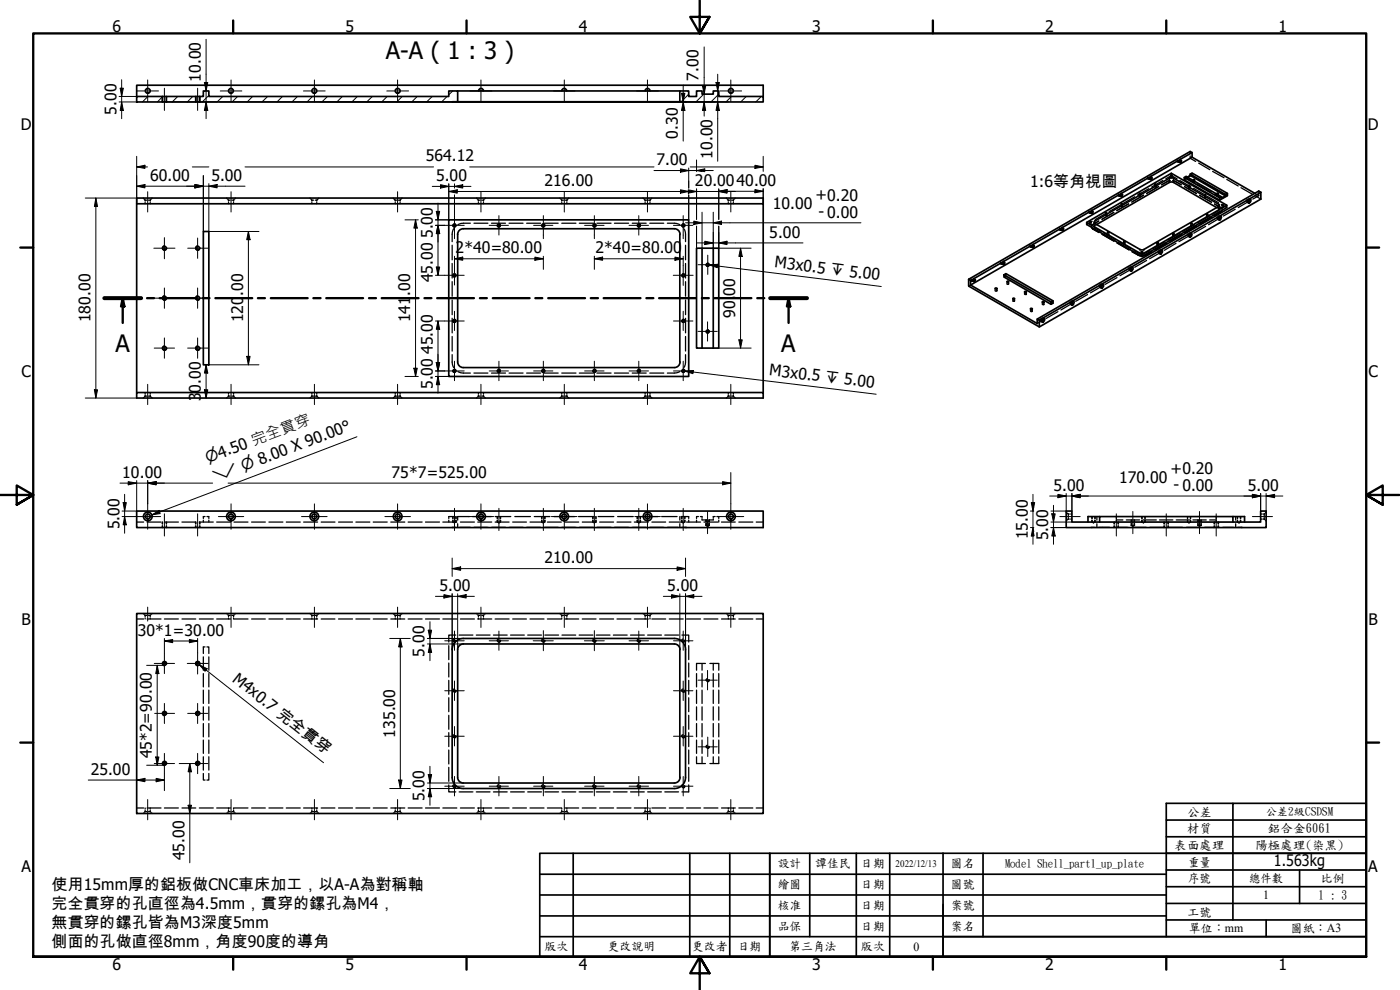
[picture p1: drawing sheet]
<svg xmlns="http://www.w3.org/2000/svg" width="420mm" height="297mm" viewBox="0 0 420 297" stroke-linecap="round" stroke-linejoin="round" font-family="sans-serif">
<defs><g id="words">
<g font-size="7.2">
<text x="115.8" y="17.6">A-A ( 1 : 3 )</text>
<text x="34.7" y="105.6">A</text>
<text x="234.4" y="105.6">A</text>
</g>
<g font-size="4.8">
<text x="33.7" y="9.6">6</text>
<text x="103.7" y="9.6">5</text>
<text x="173.7" y="9.6">4</text>
<text x="243.7" y="9.6">3</text>
<text x="313.7" y="9.6">2</text>
<text x="383.7" y="9.6">1</text>
<text x="60.3" y="24.5" transform="rotate(-90 60.3 24.5)">10.00</text>
<text x="209.7" y="24.2" transform="rotate(-90 209.7 24.2)">7.00</text>
<text x="34.9" y="34.5" transform="rotate(-90 34.9 34.5)">5.00</text>
<text x="6.2" y="38.9">D</text>
<text x="203.4" y="41.6" transform="rotate(-90 203.4 41.6)">0.30</text>
<text x="410.5" y="38.9">D</text>
<text x="213.8" y="47.6" transform="rotate(-90 213.8 47.6)">10.00</text>
<text x="127.8" y="48.4">564.12</text>
<text x="197" y="49.6">7.00</text>
<text x="45" y="54.3">60.00</text>
<text x="63.4" y="54.3">5.00</text>
<text x="130.9" y="54.3">5.00</text>
<text x="163.4" y="55.9">216.00</text>
<text x="208.5" y="55.9">20.0040.00</text>
<text x="309.2" y="56.2">1:6等角視圖</text>
<text x="231.9" y="62.9">10.00</text>
<text x="244.7" y="60.1">+0.20</text>
<text x="245.6" y="65">- 0.00</text>
<text x="129.9" y="71.4" transform="rotate(-90 129.9 71.4)">5.00</text>
<text x="230.9" y="71.3">5.00</text>
<text x="136.7" y="76">2*40=80.00</text>
<text x="178.8" y="76">2*40=80.00</text>
<text x="232.3" y="80.2" transform="rotate(7 232.3 80.2)">M3x0.5 ↧ 5.00</text>
<text x="73" y="88.9" transform="rotate(-90 73 88.9)">.00</text>
<text x="123.1" y="88.9" transform="rotate(-90 123.1 88.9)">.00</text>
<text x="129.9" y="84.8" transform="rotate(-90 129.9 84.8)">45.00</text>
<text x="220.7" y="88.7" transform="rotate(-90 220.7 88.7)">00</text>
<text x="220.7" y="95.4" transform="rotate(-90 220.7 95.4)">90.</text>
<text x="27.2" y="96.8" transform="rotate(-90 27.2 96.8)">180.00</text>
<text x="73" y="96.8" transform="rotate(-90 73 96.8)">120</text>
<text x="123.1" y="96.8" transform="rotate(-90 123.1 96.8)">141</text>
<text x="129.9" y="106.2" transform="rotate(-90 129.9 106.2)">45.00</text>
<text x="6.4" y="113.1">C</text>
<text x="230.8" y="112.6" transform="rotate(7 230.8 112.6)">M3x0.5 ↧ 5.00</text>
<text x="410.7" y="113.1">C</text>
<text x="60.3" y="117.8" transform="rotate(-90 60.3 117.8)">0.00</text>
<text x="129.9" y="116.8" transform="rotate(-90 129.9 116.8)">5.00</text>
<text x="60.3" y="120.4" transform="rotate(-90 60.3 120.4)">3</text>
<text x="36.7" y="143.4">10.00</text>
<text x="117.5" y="143.4">75*7=525.00</text>
<text x="351.3" y="142.1">+0.20</text>
<text x="316.2" y="147.2">5.00</text>
<text x="335.9" y="144.8">170.00</text>
<text x="352.2" y="147">- 0.00</text>
<text x="374.5" y="147.2">5.00</text>
<text x="35.8" y="158.8" transform="rotate(-90 35.8 158.8)">5.00</text>
<text x="308.4" y="161.8" transform="rotate(-90 308.4 161.8)">15.00</text>
<text x="314.6" y="162.2" transform="rotate(-90 314.6 162.2)">5.00</text>
<text x="163.4" y="169">210.00</text>
<text x="131.9" y="177.3">5.00</text>
<text x="200.2" y="177.3">5.00</text>
<text x="6.4" y="187.4">B</text>
<text x="41.3" y="190.7">30*1=30.00</text>
<text x="410.7" y="187.4">B</text>
<text x="127.4" y="197.1" transform="rotate(-90 127.4 197.1)">5.00</text>
<text x="69.5" y="204.2" transform="rotate(38 69.5 204.2)">M4x0.7 完全貫穿</text>
<text x="118.6" y="221.3" transform="rotate(-90 118.6 221.3)">135.00</text>
<text x="45.6" y="227.6" transform="rotate(-90 45.6 227.6)">45*2=90.00</text>
<text x="27.2" y="232.4">25.00</text>
<text x="127.4" y="240.4" transform="rotate(-90 127.4 240.4)">5.00</text>
<text x="6.4" y="261.7">A</text>
<text x="55.4" y="258.1" transform="rotate(-90 55.4 258.1)">45.00</text>
<text x="382.3" y="259.9">1.563kg</text>
<text x="410.7" y="261.7">A</text>
<text x="15.5" y="267">使用15mm厚的鋁板做CNC車床加工，以A-A為對稱軸</text>
<text x="15.5" y="272.8">完全貫穿的孔直徑為4.5mm，貫穿的鏍孔為M4，</text>
<text x="15.5" y="278.6">無貫穿的鏍孔皆為M3深度5mm</text>
<text x="15.5" y="284.3">側面的孔做直徑8mm，角度90度的導角</text>
<text x="33.7" y="290.9">6</text>
<text x="103.7" y="290.9">5</text>
<text x="173.7" y="290.9">4</text>
<text x="243.7" y="290.9">3</text>
<text x="313.7" y="290.9">2</text>
<text x="383.7" y="290.9">1</text>
</g>
<g font-size="4.6">
<text x="62.4" y="139" transform="rotate(-21 62.4 139)">⌀4.50 完全貫穿</text>
<text x="73.1" y="141.5" transform="rotate(-21 73.1 141.5)">⌀ 8.00 X 90.00°</text>
<text x="64.6" y="144.7" transform="rotate(-21 64.6 144.7)">⌵</text>
</g>
<g font-size="3.7">
<text x="356.2" y="244.8">公差</text>
<text x="356.2" y="249.7">材質</text>
<text x="380.5" y="249.7">鋁合金6061</text>
<text x="352.4" y="254.7">表面</text>
<text x="360" y="254.7">處理</text>
<text x="376.7" y="254.7">陽極處理(染黑)</text>
<text x="233.4" y="260.1">設</text>
<text x="237" y="260.1">計</text>
<text x="244.6" y="260.2">譚</text>
<text x="248.2" y="260.2">佳民</text>
<text x="258.4" y="260.2">日期</text>
<text x="285.4" y="260.2">圖</text>
<text x="289" y="260.2">名</text>
<text x="356.6" y="259.7">重量</text>
<text x="233.4" y="266.6">繪圖</text>
<text x="258.4" y="266.5">日期</text>
<text x="285.4" y="266.5">圖</text>
<text x="289" y="266.5">號</text>
<text x="356.6" y="264.7">序號</text>
<text x="374.9" y="264.7">總件數</text>
<text x="379.1" y="269.8">1</text>
<text x="395.7" y="269.8">1 : 3</text>
<text x="396.4" y="264.5">比例</text>
<text x="233.4" y="272.7">核准</text>
<text x="258.4" y="272.7">日期</text>
<text x="285.4" y="272.8">案號</text>
<text x="356.4" y="274.7">工號</text>
<text x="233.4" y="279">品</text>
<text x="237" y="279">保</text>
<text x="258.4" y="279">日期</text>
<text x="285.4" y="279.1">案名</text>
<text x="356.8" y="279.6">單位：mm</text>
<text x="387.4" y="279.6">圖</text>
<text x="391" y="279.6">紙：A3</text>
<text x="163.4" y="285.2">版</text>
<text x="167" y="285.2">次</text>
<text x="182.3" y="285.1">更改 明</text>
<text x="189.5" y="285.1">說</text>
<text x="207.6" y="285.2">更改</text>
<text x="214.8" y="285.2">者</text>
<text x="221.4" y="285.1">日期</text>
<text x="236.8" y="285.2">第三角法</text>
<text x="258.4" y="285.2">版</text>
<text x="262" y="285.2">次</text>
<text x="274.1" y="285.3">0</text>
</g>
<g font-size="3.4">
<text x="379.9" y="244.6">公差2級CSDSM</text>
<text x="301.6" y="260">Model Shell_part1_up_plate</text>
</g>
<text font-size="3" x="268.8" y="260.2">2022/12/13</text>
</g></defs>
<!-- layer: Hatch (ISO) -->
<g fill="none" stroke="#000" stroke-width=".3">
<path d="M44.4 28.9l-1.7 1.7M48.8 29l-1.6 1.6M53.3 28.9l-1.6 1.7M57.8 28.9l-1.6 1.7M62.7 28.6l-2 2M66.9 28.9l-1.7 1.7M71.3 28.9l-1.6 1.7M75.8 28.9l-1.6 1.7M80.3 28.9l-1.7 1.7M84.8 28.9l-1.7 1.7M89.3 28.9l-1.7 1.7M93.8 28.9l-1.7 1.7"/>
<path d="M98.3 28.9l-1.7 1.7M102.7 28.9l-1.6 1.7M107.3 28.9l-1.7 1.7M111.8 28.9l-1.8 1.7M116.2 28.9l-1.6 1.7M120.7 28.9l-1.6 1.7M125.2 28.9l-1.6 1.7M129.7 28.9l-1.7 1.7M134.2 28.9l-1.7 1.7M135.9 27.3l-1.2 1.1M137.4 30.2l-.3 .3M206.7 28.2l-2.2 2.3"/>
<path d="M211.2 28.2l-2.3 2.4M215.7 28.2l-2.3 2.4M219.5 28.9l-1.6 1.7M224 28.9l-1.7 1.7M228.5 28.9l-1.7 1.7"/>
</g>
<!-- layer: Hidden (ISO) -->
<g fill="none" stroke="#000" stroke-width=".38">
<path d="M43 59.4l.2 .3M43.4 59.9l.2 .2M45.3 59.9l-.2 .2M45.7 59.4l-.2 .3M68 59.4l.2 .3M68.4 59.9l.2 .2M70.3 59.9l-.2 .2M70.7 59.4l-.2 .3M93 59.4l.2 .3M93.4 59.9l.2 .2M95.3 59.9l-.2 .2M95.7 59.4l-.2 .3"/>
<path d="M118 59.4l.2 .3M118.4 59.9l.2 .2M120.3 59.9l-.2 .2M120.6 59.4l-.1 .3M143 59.4l.2 .3M143.4 59.9l.2 .2M145.3 59.9l-.2 .2M145.7 59.4l-.2 .3M168 59.4l.2 .3M168.4 59.9l.2 .2M170.3 59.9l-.2 .2M170.7 59.4l-.2 .3"/>
<path d="M193 59.4l.2 .3M193.4 59.9l.2 .2M195.3 59.9l-.2 .2M195.6 59.4l-.1 .3M218 59.4l.2 .3M218.4 59.9l.2 .2M220.3 59.9l-.2 .2M220.7 59.4l-.2 .3M335.7 58.2a.4 .4 0 0 0-.1 .5 .4 .4 0 0 0 .4 .2M336 58.3v.4h.2M336 58.7h.2M336.1 58.8l-.1 .1"/>
<path d="M336.3 58.9l.1 .1M336.4 58.1l.1 .1M336.5 58.2l-.3 .5M336.5 57.9l-.1 .5-.4 .5M336.5 58v.1M336.5 58.2v.1M336.7 58.2l.1 .1M340.6 59l-3.5 2M341.9 58.2v.1M341.9 58.6v.2M342.3 58.7l-.4 .1 .2 .1M342.3 58.2v.1"/>
<path d="M342.3 58.6v.2M343.2 58.5l-3.5 2.1 3.5-2M344.6 53.1a.38 .38 0 0 0-.2 .5 .38 .38 0 0 0 .5 .2M344.7 56.6l-3.3 1.9M344.9 53.3v.3h.2M344.9 53.6l.2 .1M344.9 53.7v.1M345 53.6h.1M345.2 53.8h.1M345.3 52.8l-.1 .5-.3 .5M345.4 52.9v.2M345.4 53.1l-.3 .5"/>
<path d="M345.6 53.1l.1 .1M346.6 55.4v.2M346.6 55.9v.2M347 55.9v.2h-.4l.2 .1M347 55.4v.2M347.7 56l-3.6 2.1M347.7 55.9l-3.6 2.1M349 54.2l-3.4 1.9M351.2 54.2l-2.6 1.3M351.2 54.2l-2.6 1.2M351.3 52.7v.2M351.3 53.1v.3"/>
<path d="M351.5 52.7l1.8 .9M351.5 52v.2M351.5 52.4v.3M351.5 52.7l-1.6 .9M351.7 53.3h-.3l.1 .2M351.8 52.7v.2M351.8 53.1v.3M352 54.2l2.5 1.3M352 54.2l2.5 1.2M353.4 48a.37 .37 0 0 0-.1 .5 .37 .37 0 0 0 .5 .1M353.8 48.1l-.1 .3 .2 .1M353.8 48.6h.1"/>
<path d="M353.9 48.5v.1M354 48.7l.1 .1M354.1 54.2l3.3 1.9M354.1 47.9l.2 .1M354.2 47.8l-.3 .7M354.2 47.7l-.1 .5-.3 .4M354.4 48.1h.1M355.5 56l3.6 2.1M356 53.3l2.1 1.2M356 52.9v.2M356 53.2v.1M356.1 53.3h-.1"/>
<path d="M356.2 53.5l-.8 .5M356.4 53.1l-.2 .1M356.7 55.7v.3M356.7 56.2v.2M357.1 56.4l-.4-.1 .2 .3M357.1 55.7v.3M357.1 56.2v.2M357.2 46.8v.7l1.6 .9M357.2 45.5v.6M357.8 52.4v.2l-.9 .4M357.8 51.9v.2M358.1 54v.2"/>
<path d="M358.1 54.5v.2M358.2 56.5l3.3 1.9M358.5 54.5v.2h-.4l.2 .1M358.5 54v.2M359.2 55.2l4.2 2.4M359.7 48.9l3.4 2M360 58.6l3.6 2.1M361.5 58.5v.3M361.5 59v.2M361.9 59v.2h-.4l.2 .2M361.9 58.5v.3M362.3 58.9l3.4 1.9"/>
<path d="M363.9 51.4l3.4 1.9M364.5 58.2l2.1 1.2M365.2 58.1v.2M365.2 58.5v.3M365.6 58.7h-.3l.1 .2M365.6 58.1v.2M365.6 58.5v.3M367.8 58.3l.2 .2M368.2 58.6l.2 .1M368.2 53.8l3.4 2M372.4 56.3l3.5 2M374.5 59.7h.1"/>
<path d="M374.6 59.8l-.3 .6-.2-.5M374.8 59.8l.1 .1M374.8 59.9h-.1M375 59.8l-.4 .2M376.6 58l.4 .3M376.7 58.7l1.7 1M377.4 58.5l.4 .2M377.8 57.3v.5M377.8 58.3v.4M377.8 58.7l-1.8 1M43.6 60.1v.3M43.6 60.8v.3"/>
<path d="M43.6 60.1h.5M44.6 60.1h.5M45.1 60.1v.3M45.1 60.8v.3M68.6 60.1v.3M68.6 60.8v.3M68.6 60.1h.5M69.6 60.1h.5M70.1 60.1v.3M70.1 60.8v.3M93.6 60.1v.3M93.6 60.8v.3"/>
<path d="M93.6 60.1h.5M94.6 60.1h.5M95.1 60.1v.3M95.1 60.8v.3M118.6 60.1v.3M118.6 60.8v.3M118.6 60.1h.5M119.6 60.1h.5M120.1 60.1v.3M120.1 60.8v.3M135.7 73.6v4.4M135.7 79v4.4"/>
<path d="M136.1 68.6a5.9 5.9 0 0 0-.4 3.9M141.2 67a5.4 5.4 0 0 0-3.8 .4M142.2 67h4.2M143.6 60.1v.3M143.6 60.8v.3M143.6 60.1h.5M144.6 60.1h.5M145.1 60.1v.3M145.1 60.8v.3M147.5 67h4.2M152.8 67h4.2M158.1 67h4.1"/>
<path d="M163.3 67h4.2M168.6 60.1v.3M168.6 60.8v.3M168.6 60.1h.5M168.6 67h4.2M169.6 60.1h.5M170.1 60.1v.3M170.1 60.8v.3M173.9 67h4.2M179.1 67h4.3M184.4 67h4.3M189.7 67h4.2"/>
<path d="M193.6 60.1v.3M193.6 60.8v.3M193.6 60.1h.5M194.6 60.1h.5M195 67h4.2M195.1 60.1v.3M195.1 60.8v.3M200.3 67a5.7 5.7 0 0 1 3.7 .4M205.2 68.6a5.1 5.1 0 0 1 .5 3.9M205.7 73.6v4.4M205.7 79v4.4M218.6 60.1v.3"/>
<path d="M218.6 60.8v.3M218.6 60.1h.5M219.6 60.1h.5M220.1 60.1v.3M220.1 60.8v.3M300.4 78.6l-.2 .6h.5M300.7 78.8v.4h.2M300.7 79.2h.1M300.7 79.2h.2M300.9 79.2h.1M301 79.3l.1 .1M301.1 78.3l-.1 .7-.3 .2"/>
<path d="M301.1 78.5l.1 .1M301.2 78.5l-.3 .7M301.4 78.7h.1M309.2 73.5l-.1 .5 .5 .2M309.6 73.6l-.1 .4h.3M309.6 74l.1 .2M309.8 74l-.2 .2M309.8 74.2l.1 .1M309.9 73.4l.2 .1M310 73.2l-.1 .5-.3 .5M310 73.6l-.2 .4M310 73.3v.1"/>
<path d="M310.2 73.6h.1M318 68.4a.4 .4 0 0 0-.1 .5 .4 .4 0 0 0 .5 .2M318.4 68.6l-.1 .3h.3M318.4 68.9l.1 .1M318.5 69l-.1 .1M318.5 68.9h.1M318.6 69.1l.2 .1M318.8 68.3l-.2 .6M318.8 68.1v.5l-.4 .5M318.8 68.2v.3M319 68.4l.2 .1M326.8 63.3v.6h.4"/>
<path d="M327.1 66.7v.2M327.1 67.2v.2M327.2 63.4v.5l.2-.1M327.2 63.9h.1M327.4 63.8l-.1 .1M327.5 67.3l-.4 .1 .2 .1M327.5 66.7v.2M327.5 67.2v.2M327.5 64l.1 .1M327.5 68v.1M327.6 68.3l.4 .5 1.8 1M327.6 63.2l.1 .1"/>
<path d="M327.7 63l-.1 .5-.4 .4M327.7 63.1l-.3 .7M327.8 66.4l-1.7 1M327.9 63.4h.1M328 67.4l-.4 .4M328 67.4l-.4 .3M328.4 68.2l2 1.2M328.4 66.7v.5M328.4 67.5v.5M328.7 67.5l-.3 .4M329.1 67.4l-.2 .1M329.8 66.3l-1.8 1.1"/>
<path d="M330.7 70.3l3.6 2.1M331.3 69.9l3.6 2.1M331.8 64v.2M331.8 64.4v.2M332 63.9l-3.3 2M332.2 64.6h-.4l.2 .2M332.2 64v.2M332.2 64.4v.2M332.4 69.8v.2M332.4 70.2v.3M332.7 70.4h-.3l.1 .1M332.8 69.8v.2"/>
<path d="M332.8 70.2v.3M334.3 63.7l-3.6 2.1M335.2 72.9l3.6 2.1M335.8 72.5l3.6 2.1M336.3 61.5l-3.4 2M336.5 61.3v.2M336.5 61.7v.3M336.9 61.9l-.4-.1 .2 .2M336.9 61.3v.2M336.9 61.7v.3M337.2 72.6v.2M337.2 73v.2"/>
<path d="M337.6 73.2l-.4-.1 .2 .2M337.6 72.6v.2M337.6 73v.2M338.7 61.1l-3.5 2.1M338.7 61.2l-3.5 2M339.7 75.6l2.6 1.2M339.7 75.5l2.6 1.3M340.3 75.2l1.8 1 .4 .1v-.2M342.5 75.6v.3M342.9 76.2h-.4l.2 .2M342.9 75.6v.3M344.1 78.2l-3.5 2"/>
<path d="M345.1 75.2l-1.9 1-.3 .1v-.2M345.7 75.6l-2.5 1.2M345.7 75.5l-2.5 1.3M347.2 72.9v.2M347.2 73.3v.3M347.6 73.5h-.3l.1 .2M347.7 72.9v.2M347.7 73.3v.3M347.7 75.6l.1 .1M347.9 75.8l.1 .1M348 75.6v.1M348 75.9h.1"/>
<path d="M348 75h.2M348.1 75.1l-.4 .6v-.5M348.2 75.2l-.1 .1M348.3 75.1l.1 .1M348.4 75.1v.1M348.6 75.6l-3.6 2M349.6 72.6l-3.6 2.1M350.1 72.9l-3.5 2.1M351.9 70.2v.2M351.9 70.6v.3M352.3 70.8h-.3l.1 .2M352.4 70.2v.2"/>
<path d="M352.4 70.6v.3M352.9 73l-3.5 2.1M354.1 70l-3.6 2.1M354.6 70.3l-3.5 2.1M356.5 70.5l.1 .1M356.7 70.7h.2M356.8 70.4v.3M356.8 70.6v.3M356.9 69.9l.1 .1M356.9 70a.32 .32 0 0 1-.1 .4 .32 .32 0 0 1-.4-.1l.1-.1M357.1 70.2h-.2M357.1 70l.2 .1"/>
<path d="M357.2 70h.1M357.4 67v.3M357.4 67.5v.2M357.4 70.5l-3.6 2M357.8 67.7l-.4-.1 .2 .2M357.8 67v.3M357.8 67.5v.2M358.5 67.4l-3.5 2.1M359.2 67.8l-3.7 2M359.2 67.7l-3.7 2.1M361.8 67.9l-3.5 2.1M362.1 64.3v.3"/>
<path d="M362.1 64.8v.2M362.5 64.8v.1h-.4l.2 .2M362.5 64.3v.3M363 64.8l-3.6 2.1M363.6 65.1l-3.6 2.1 3.6-2M364.5 61.2l2.2 1.5zM365.1 62.3h.2M365.3 65.5h.1M365.5 62.5l.4 .3M365.6 65.6h.1M365.6 65.3v.3M365.6 65.5v.2"/>
<path d="M365.7 64.8l.1 .1M365.8 64.9a.3 .3 0 0 1-.1 .4 .3 .3 0 0 1-.4-.1v-.2M365.9 63l-2 1.3M365.9 65h.1M366 64.9l.1 .1M366 61.6v.4M366 62.5v.4M366 65l-.2 .1M366.1 64.9h-.1M366.3 63.6l-1.8 1.1M366.3 63.6l-1.8 1M366.3 65.3l-3.6 2.1"/>
<path d="M366.5 61.3l1.7 1M366.7 63.2l-.4 .4M366.8 62.9v.1M366.8 61.6v.2M366.8 62v.3M367.2 62.2l-.4 .1 .2 .1M367.2 61.6v.2M367.2 62v.3M370.7 62.8l-3.5 2M374.1 60.3l.2 .1M374.4 60.5l.1 .1M374.5 60.6h.1"/>
<path d="M374.5 60.2v.2M375.1 60.2l-3.5 2.1M135.7 84.5v4.4M135.7 90v4.4M135.7 95.5v4.4M205.7 84.5v4.4M205.7 90v4.4M205.7 95.5v4.4M290.9 85.8h-.2M291.3 85.5l-.2 .1M291.5 83.7a.4 .4 0 0 0-.1 .5 .4 .4 0 0 0 .4 .2M291.8 83.9v.3l.2 .1"/>
<path d="M291.8 84.3h.2M291.9 84.3l-.1 .1M292.1 84.4l.1 .1M292.2 83.6l.2 .1M292.3 83.4l-.1 .7-.4 .3M292.3 83.7l-.3 .6M292.4 83.6v.2M292.5 83.7l.1 .1M298.6 86.5v.3M298.6 87v.2M299 87l.2 .2-.5 .1M299.2 86.5v.3"/>
<path d="M299.2 87v.2M301.5 83l-.2 .1M301.9 82.6l-.2 .3M301.9 82.1v.2M302.2 84.5v.2M302.2 84.9v.3M302.5 85l.1 .3h-.3M302.7 84.5v.2M302.7 84.9v.3M304 89.6v.2M304 90v.3M304.2 90.2h.2v.2l-.4-.1"/>
<path d="M304.5 89.6v.2M304.5 90v.3M307.5 87.6v.2M307.5 88v.3M307.8 88.1l.2 .1v.2l-.5-.1M308 87.6v.2M308 88v.3M309.2 92.6v.3M309.2 93.1v.2M309.6 93.2l.2 .3-.5-.1M309.8 92.6v.3M309.8 93.1v.2"/>
<path d="M312.3 96.1h.1M312.5 96.2l.2 .1M312.6 95.9v.3M312.6 96.1v.2M312.7 95.4l.1 .1M312.7 95.5a.32 .32 0 0 1 0 .4 .32 .32 0 0 1-.5 0l.1-.2M312.8 90.6v.3M312.8 91v.3M312.9 95.6h.1M312.9 95.6l-.2 .1M313.1 95.5l-.2 .1M313.1 96.1l-1.8 1"/>
<path d="M313.1 91.2l.1 .2h-.3M313.3 90.6v.3M313.3 91v.3M315.4 90.6l.2 .1M315.8 90.9l.2 .1M317.5 93.5l-3.6 2.1M321.1 90.9l.1 .1M321.4 91.1l.1 .1M321.4 90.9v.2M321.4 91h.1M321.4 91.2h.1M321.5 90.3h.1"/>
<path d="M321.6 90.4l-.4 .6-.1-.5M321.7 90.5h.2M321.9 90.4l-.3 .3M321.9 90.9l-3.5 2.1M326.4 88.4l-3.6 2M329.9 85.8l.2 .1M330.2 86l.1 .1M330.3 85.9v.3M330.3 85.8v.2M330.3 85.2l.1 .1a.32 .32 0 0 1-.1 .4 .32 .32 0 0 1-.4-.1v-.1M330.6 85.4l-.1 .1M330.6 85.3l.1 .1"/>
<path d="M330.7 85.3h.1M330.8 85.8l-3.5 2.1M335.2 83.3l-3.5 2M338.8 80.8h.2M339.1 80.8v.2M339.1 80.9h.1M339.2 80.6v.3M339.2 80.1l.1 .1M339.2 80.2a.32 .32 0 0 1-.1 .4 .32 .32 0 0 1-.4 0l.1-.3M339.4 80.3h.1M339.5 80.3l-.2 .1M339.6 80.2h-.1"/>
<path d="M339.7 80.7l-3.6 2M43.2 119.2l-.2 .2M43.6 117.8v.4M43.6 118.5v.4M43.6 118.9h.5M43.6 118.9l-.2 .1M44.6 118.9h.5M45.1 117.8v.4M45.1 118.5v.4M45.1 118.9l.2 .1M45.5 119.2l.2 .2M68.2 119.2l-.2 .2"/>
<path d="M68.6 117.8v.4M68.6 118.5v.4M68.6 118.9h.5M68.6 118.9l-.2 .1M69.6 118.9h.5M70.1 117.8v.4M70.1 118.5v.4M70.1 118.9l.2 .1M70.5 119.2l.2 .2M93.2 119.2l-.2 .2M93.6 117.8v.4M93.6 118.5v.4"/>
<path d="M93.6 118.9h.5M93.6 118.9l-.2 .1M94.6 118.9h.5M95.1 117.8v.4M95.1 118.5v.4M95.1 118.9l.2 .1M95.5 119.2l.2 .2M118.2 119.2l-.2 .2M118.6 117.8v.4M118.6 118.5v.4M118.6 118.9h.5M118.6 118.9l-.2 .1"/>
<path d="M119.6 118.9h.5M120.1 117.8v.4M120.1 118.5v.4M120.1 118.9l.2 .1M120.5 119.2l.1 .2M135.7 106.4a5.9 5.9 0 0 0 .4 3.9M135.7 101v4.3M137.4 111.5a5.4 5.4 0 0 0 3.8 .4M142.2 111.9h4.2M143.2 119.2l-.2 .2M143.6 117.8v.4M143.6 118.5v.4"/>
<path d="M143.6 118.9h.5M143.6 118.9l-.2 .1M144.6 118.9h.5M145.1 117.8v.4M145.1 118.5v.4M145.1 118.9l.2 .1M145.5 119.2l.2 .2M147.5 111.9h4.2M152.8 111.9h4.2M158.1 111.9h4.1M163.3 111.9h4.2M168.2 119.2l-.2 .2"/>
<path d="M168.6 117.8v.4M168.6 118.5v.4M168.6 118.9h.5M168.6 118.9l-.2 .1M168.6 111.9h4.2M169.6 118.9h.5M170.1 117.8v.4M170.1 118.5v.4M170.1 118.9l.2 .1M170.5 119.2l.2 .2M173.9 111.9h4.2M179.1 111.9h4.3"/>
<path d="M184.4 111.9h4.3M189.7 111.9h4.2M193.2 119.2l-.2 .2M193.6 117.8v.4M193.6 118.5v.4M193.6 118.9h.5M193.6 118.9l-.2 .1M194.6 118.9h.5M195 111.9h4.2M195.1 117.8v.4M195.1 118.5v.4M195.1 118.9l.2 .1"/>
<path d="M195.5 119.2l.1 .2M204 111.5a5.7 5.7 0 0 1-3.7 .4M205.7 106.4a5.1 5.1 0 0 1-.5 3.9M205.7 101v4.3M218.2 119.2l-.2 .2M218.6 117.8v.4M218.6 118.5v.4M218.6 118.9h.5M218.6 118.9l-.2 .1M219.6 118.9h.5M220.1 117.8v.4M220.1 118.5v.4"/>
<path d="M220.1 118.9l.2 .1M220.5 119.2l.2 .2M41 156.6h2.1M44.1 156.6h4.2M48.7 156.6v.6M48.7 157.8v.5M48.8 156.6v.6M48.8 157.8v.5M49.3 156.6h4.2M49.9 156.6v.6M49.9 157.8v.5M50 156.6v.6"/>
<path d="M50 157.8v.5M54.6 156.6h4.1M58.7 156.6v.6M58.7 157.8v.5M58.8 156.6v.6M58.8 157.8v.5M59.8 156.6h4.2M59.9 156.6v.6M59.9 157.8v.5M60 156.6v.6M60 157.8v.5M61 156.1v.5"/>
<path d="M61.5 155h-.5v.6M62.1 155h.6v.6M62.7 156.1v.5M65 156.6h4.2M70.2 156.6h4.2M75.5 156.6h4.1M80.7 156.6h4.2M85.9 156.6h4.2M91.1 156.6h4.2M96.4 156.6h4.1M101.6 156.6h4.2M106.8 156.6h4.2"/>
<path d="M112 156.6h4.2M117.3 156.6h4.2M122.5 156.6h4.2M127.7 156.6h4.2M132.9 156.6h4.2M134.7 156.1v.5M135.7 158.2h1.1M135.9 155v.6M135.9 156.1v.5M136 156.1l.1 .6M136 155v.6M136.3 156.8h.2"/>
<path d="M136.5 155h-1.8v.6M136.8 156.1l-.1 .6M136.8 155v.6M136.9 155v.6M136.9 156.1v.5M137.4 157.1v1.1M137.9 158.2h3.3M138.2 156.6h4.2M140.9 155h-3.5v1.1M141.8 155h1.8M142.2 158.2h4.2M143.4 156.6h4.2"/>
<path d="M145.1 155h2.3M147.5 158.2h4.2M148.6 155h4.7M148.6 156.6h4.2M149.2 155v.6M149.2 156.1v.5M149.3 156.1l.1 .6M149.3 155v.6M149.6 156.8h.3M150.1 156.1l-.1 .6M150.1 155v.6M150.2 155v.6"/>
<path d="M150.2 156.1v.5M152.8 158.2h4.2M153.9 156.6h4.1M154.5 155h4.7M158.1 158.2h4.1M159.1 156.6h4.2M160.3 155h4.7M162.6 156.1l.2 .6M162.6 155v.6M162.9 156.8h.3M163.3 158.2h4.2M163.4 156.1l-.1 .6"/>
<path d="M163.4 155v.6M163.6 155v.6M163.6 156.1v.5M164.3 156.6h4.2M166.2 155h2.4M168.6 158.2h4.2M169.5 156.6h4.2M170.1 155h2.4M173.6 155h4.7M173.9 158.2h4.2M177.9 155v.6M177.9 156.1v.5"/>
<path d="M178 156.1l.1 .6M178 155v.6M178.2 156.8h.3M178.8 156.1v.5l-.2 .1M178.8 155v.6M178.9 156.1v.5h-4.1M178.9 155v.6M179.1 158.2h4.3M179.5 155h4.7M180 156.6h4.1M184.4 158.2h4.3M185.2 156.6h4.2"/>
<path d="M185.4 155h4.7M189.7 158.2h4.2M190.4 156.6h4.2M191.2 155v.6M191.2 156.1v.5M191.3 155h2.3M191.3 156.1l.2 .6M191.3 155v.6M191.6 156.8h.2M192.2 156.1v.5l-.2 .1M192.2 155v.6M192.2 156.1v.5"/>
<path d="M195 158.2h4.2M195.1 155h2.3M195.6 156.6h4.2M198.6 155h4.6M200.3 158.2h3.2M200.9 156.6h4.1M204 155v1.1M204 157.1v1.1M204.4 155h2.3v.6M204.5 155v.6M204.5 156.1v.5M204.6 158.2h1.1"/>
<path d="M204.7 156.1l.1 .6M204.7 155v.6M204.9 156.8h.3M205.5 156.1v.5l-.2 .1M205.5 155v.6M205.5 156.1v.5M206.1 156.6h4.1M206.7 156.1v.5M209 156.1v.5M209.6 155h-.6v.6M210.2 155h.5v.3M210.7 155.6v.4h1.1"/>
<path d="M211.3 156.6h4.2M211.9 156v.5M211.9 157.1v.6h.3M212 157.1l.1 .6M212 156v.5M212.2 157.8h.3zM212.8 157.1l-.1 .6M212.8 156v.5M212.9 156v.5M212.9 157.1v.6h-.4M214.1 155.6v.4h-1.2M214.6 155h-.5v.3"/>
<path d="M215.1 155h.6v.6M215.7 156.1v.5M216.5 156.6h4.2M221.7 156.6h4.2M226.9 156.6h2.1M320 153.7l.2 .1M320.2 156.1l-.2 .2M320.4 154l.2 .2M320.6 155.8h.3M320.6 154.2h.3M320.6 154.2v.5M320.6 155.2v.6"/>
<path d="M320.6 155.8l-.2 .1M321.3 155.8h.4M321.3 154.2h.4M327.5 158.2h1.1M327.7 155v.6M327.7 156.1v.5M327.8 156.1l.1 .6M327.8 155v.6M328 156.8h.3M328.5 156.1l-.1 .6M328.5 155v.6M328.7 155v.6"/>
<path d="M328.7 156.1v.5M329.2 155v1.1M329.2 157.1v1.1M329.7 158.2h3.3M334.1 158.2h4.4M334.3 156.6v.6M334.3 157.8v.5M334.5 156.6v.6M334.5 157.8v.5M335 156h2M335 155v.6M335 156.1v.5"/>
<path d="M335.5 156.6v.6M335.5 157.8v.5M335.7 156.6v.6M335.7 157.8v.5M338 156h4M339.5 157.1v.6h.4M339.5 156v.5M339.6 158.2h4.4M339.6 157.1l.1 .6M339.6 156v.5M339.9 157.8h.2M340.4 157.1l-.1 .6"/>
<path d="M340.4 156v.5M340.5 157.1v.6h-.3M340.5 156v.5M342.6 155v.6M342.6 156.1v.5M342.8 156.1l.1 .6M342.8 155v.6M343 156h4M343 156.8h.3M343.6 156.1v.5l-.2 .1M343.6 155v.6M345.1 158.2h4.3"/>
<path d="M348 156h4M349.3 156.6v.6M349.3 157.8v.5M349.4 156.6v.6M349.4 157.8v.5M350.5 158.2h4.4M350.5 156.6v.6M350.5 157.8v.5M350.6 156.6v.6M350.6 157.8v.5M353 156h4M356 158.2h4.4"/>
<path d="M356.4 155v.6M356.4 156.1v.5M356.4 156.1l.2 .6M356.7 156.8h.3M357.3 156.1l-.2 .6M357.3 155v.6M358 156h4M359.5 157.1v.6h.4M359.5 156v.5M359.6 157.1l.1 .6M359.6 156v.5M359.9 157.8h.2"/>
<path d="M360.4 157.1l-.1 .6M360.4 156v.5M360.5 157.1v.6h-.3M360.5 156v.5M361.5 158.2h4.4M363 156h2M364.4 156.6v.6M364.4 157.8v.5M364.5 156.6v.6M364.5 157.8v.5M365 155v.6M365 156.1v.5"/>
<path d="M365.6 156.6v.6M365.6 157.8v.5M365.7 156.6v.6M365.7 157.8v.5M367 158.2h3.3M370.8 155v1.1M370.8 157.1v1.1M371.3 155v.6M371.3 156.1v.5M371.4 158.2h1.1M371.4 156.1l.1 .6M371.4 155v.6"/>
<path d="M371.7 156.8h.3M372.2 156.1l-.1 .6M372.2 155v.6M372.4 155v.6M372.4 156.1v.5M378.3 155.8h.4M378.3 154.2h.4M379 155.8h.4M379 154.2h.4M379.4 155.2v.6M379.4 155.8l.2 .1M379.6 154l-.2 .7"/>
<path d="M379.8 156.1l.2 .2M380 153.7l-.2 .1M41 185.7h2.1M43 184.1l.2 .2M43.4 184.5l.2 .1M43.6 184.6h.5M43.6 184.6v.4M43.6 185.4v.3M44.1 185.7h4.2M44.6 184.6h.5M45.1 184.6v.4M45.1 185.4v.3"/>
<path d="M45.3 184.5l-.2 .1M45.7 184.1l-.2 .2M49.3 185.7h4.2M54.6 185.7h4.1M59.8 185.7h4.2M61 197.1v4M61.5 194.1h-.5v2M62.1 194.1h.6v2M62.7 197.1v4M65 185.7h4.2M68 184.1l.2 .2M68.4 184.5l.2 .1"/>
<path d="M68.6 184.6h.5M68.6 184.6v.4M68.6 185.4v.3M69.6 184.6h.5M70.1 184.6v.4M70.1 185.4v.3M70.2 185.7h4.2M70.3 184.5l-.2 .1M70.7 184.1l-.2 .2M75.5 185.7h4.1M80.7 185.7h4.2M85.9 185.7h4.2"/>
<path d="M91.1 185.7h4.2M93 184.1l.2 .2M93.4 184.5l.2 .1M93.6 184.6h.5M93.6 184.6v.4M93.6 185.4v.3M94.6 184.6h.5M95.1 184.6v.4M95.1 185.4v.3M95.3 184.5l-.2 .1M95.7 184.1l-.2 .2M96.4 185.7h4.1"/>
<path d="M101.6 185.7h4.2M106.8 185.7h4.2M112 185.7h4.2M117.3 185.7h4.2M118 184.1l.2 .2M118.4 184.5l.2 .1M118.6 184.6h.5M118.6 184.6v.4M118.6 185.4v.3M119.6 184.6h.5M120.1 184.6v.4M120.1 185.4v.3"/>
<path d="M120.3 184.5l-.2 .1M120.6 184.1l-.1 .2M122.5 185.7h4.2M127.7 185.7h4.2M132.9 185.7h4.2M134.7 193.7v4.2M134.7 198.9v4.2M136 192.1v.3l.4 .2 .4-.2-.1-.3M136.3 191.8l-.4 .5M136.8 190.5h-2.1v2.1M136.8 192.1v.4l-.3 .2M137.8 190.5h4.1"/>
<path d="M138.2 185.7h4.2M142.9 190.5h4.2M143 184.1l.2 .2M143.4 184.5l.2 .1M143.4 185.7h4.2M143.6 184.6h.5M143.6 184.6v.4M143.6 185.4v.3M144.6 184.6h.5M145.1 184.6v.4M145.1 185.4v.3M145.3 184.5l-.2 .1"/>
<path d="M145.7 184.1l-.2 .2M148.1 190.5h4.1M148.6 185.7h4.2M149.4 192.1v.3l.3 .2 .4-.2v-.3M149.6 191.8l-.4 .5M150.2 192.1v.4l-.4 .2M153.2 190.5h4.2M153.9 185.7h4.1M158.4 190.5h4.1M159.1 185.7h4.2M162.7 192.1l.1 .5h.3l.3-.2v-.3M162.9 191.8l-.3 .5"/>
<path d="M163.5 192.1v.4l-.4 .2M163.5 190.5h4.1M164.3 185.7h4.2M168 184.1l.2 .2M168.4 184.5l.2 .1M168.6 184.6h.5M168.6 184.6v.4M168.6 185.4v.3M168.7 190.5h4.1M169.5 185.7h4.2M169.6 184.6h.5M170.1 184.6v.4"/>
<path d="M170.1 185.4v.3M170.3 184.5l-.2 .1M170.7 184.1l-.2 .2M173.8 190.5h4.1M174.8 185.7h4.1M178.1 192.1l-.1 .3 .4 .2 .4-.2-.1-.3M178.3 191.8l-.3 .1-.1 .4M178.9 192.1l-.2 .5-.3 .1M178.9 190.5h4.2M180 185.7h4.1M184.1 190.5h4.1M185.2 185.7h4.2"/>
<path d="M189.2 190.5h4.2M190.4 185.7h4.2M191.4 192.1l-.1 .3 .4 .2 .4-.2-.1-.3M191.6 191.8l-.3 .1-.1 .4M192.2 192.1l-.2 .5-.2 .1M193 184.1l.2 .2M193.4 184.5l.2 .1M193.6 184.6h.5M193.6 184.6v.4M193.6 185.4v.3M194.4 190.5h4.1M194.6 184.6h.5"/>
<path d="M195.1 184.6v.4M195.1 185.4v.3M195.3 184.5l-.2 .1M195.6 184.1l-.1 .2M195.6 185.7h4.2M199.5 190.5h4.1M200.9 185.7h4.1M204.7 190.5h2v2.1M204.7 192.1v.3l.3 .2 .4-.2v-.3M205 191.8l-.3 .1-.2 .4M205.5 192.1l-.1 .5-.3 .1M206.1 185.7h4.1"/>
<path d="M206.7 193.7v4.2M206.7 198.9v4.2M210.7 199.1v2M211.3 185.7h4.2M211.7 199.1h-2.7v2M213 199.1h2.7v2M214.1 199.1v2M216.5 185.7h4.2M218 184.1l.2 .2M218.4 184.5l.2 .1M218.6 184.6h.5M218.6 184.6v.4"/>
<path d="M218.6 185.4v.3M219.6 184.6h.5M220.1 184.6v.4M220.1 185.4v.3M220.3 184.5l-.2 .1M220.7 184.1l-.2 .2M221.7 185.7h4.2M226.9 185.7h2.1M61 202.1v4M61 207.1v4M61 212.1v4M61 217.1v4"/>
<path d="M62.7 202.1v4M62.7 207.1v4M62.7 212.1v4M62.7 217.1v4M134.7 204.1v4.2M134.7 209.3v4.2M134.7 214.6v4.2M134.7 219.8v4.2M136 207.1v.3l.4 .2 .4-.2-.1-.3M136.3 206.7l-.4 .6M136.8 207.2l-.3 .6M204.7 207.1v.3l.3 .2 .4-.2v-.3"/>
<path d="M205 206.7l-.3 .2-.2 .4M205.5 207.2l-.4 .6M206.7 204.1v4.2M206.7 209.3v4.2M206.7 214.6v4.2M206.7 219.8v4.2M209 202.1v4M209 207.1v4M209 212.1v4M209 217.1v4M210.7 202.1v4M210.7 207.1v4"/>
<path d="M210.7 212.1v4M210.7 217.1v4M212 203.9v.4l.3 .2 .4-.2v-.4M212.3 203.6l-.4 .5M212.9 204l-.4 .6M214.1 202.1v4M214.1 207.1v4M214.1 212.1v4M214.1 217.1v4M215.7 202.1v4M215.7 207.1v4M215.7 212.1v4"/>
<path d="M215.7 217.1v4M61 232.1v1.9h.5M61 222v4M61 227.1v4M62.7 232.1v1.9h-.6M62.7 222v4M62.7 227.1v4M134.7 235.5v2.1h2.1M134.7 225v4.2M134.7 230.2v4.2M136 220.7v.4l.4 .2 .4-.2-.1-.4M136 235.7v.4l.4 .2 .4-.2-.1-.4"/>
<path d="M136.3 220.5l-.4 .5M136.3 235.4l-.4 .6M136.8 220.8v.4l-.3 .2M136.8 235.8v.3l-.3 .3M137.8 237.6h4.1M142.9 237.6h4.2M148.1 237.6h4.1M149.4 235.7v.4l.3 .2 .4-.2v-.4M149.6 235.4l-.4 .6M150.2 235.8v.3l-.4 .3M153.2 237.6h4.2M158.4 237.6h4.1"/>
<path d="M162.7 235.7v.4l.4 .2 .3-.2v-.4M162.9 235.4l-.3 .6M163.5 235.8v.3l-.4 .3M163.5 237.6h4.1M168.7 237.6h4.1M173.8 237.6h4.1M178.1 235.7l-.1 .4 .4 .2 .4-.2-.1-.4M178.3 235.4l-.3 .2-.1 .4M178.9 235.8l-.2 .5-.3 .1M178.9 237.6h4.2M184.1 237.6h4.1M189.2 237.6h4.2"/>
<path d="M191.4 235.7l-.1 .4 .4 .2 .4-.2-.1-.4M191.6 235.4l-.3 .2-.1 .4M192.2 235.8l-.2 .5-.2 .1M194.4 237.6h4.1M199.5 237.6h4.1M204.7 220.7v.4l.3 .2 .4-.2v-.4M204.7 235.7v.4l.3 .2 .4-.2v-.4M205 220.5l-.3 .1-.2 .4M205 235.4l-.3 .2-.2 .4M205.5 220.8l-.4 .6M205.5 235.8l-.1 .5-.3 .1M206.7 225v4.2"/>
<path d="M206.7 230.2v4.2M206.7 235.5v2.1h-2M209 222v4M209 227.1v2h2.7M210.7 222v4M210.7 227.1v2M212 223.9v.4l.4 .2 .3-.2v-.4M212.3 223.6l-.4 .5M212.9 224l-.4 .6M214.1 222v4M214.1 227.1v2M215.7 222v4"/>
<path d="M215.7 227.1v2h-2.7M41 242.4h2.1M43.2 243.9l-.2 .2M43.6 242.4v.3M43.6 243.1v.4M43.6 243.5h.5M43.6 243.5l-.2 .2M44.1 242.4h4.2M44.6 243.5l.7 .2M45.1 242.4v.3M45.1 243.1v.4M45.5 243.9l.2 .2"/>
<path d="M49.3 242.4h4.2M54.6 242.4h4.1M59.8 242.4h4.2M65 242.4h4.2M68.2 243.9l-.2 .2M68.6 242.4v.3M68.6 243.1v.4M68.6 243.5h.5M68.6 243.5l-.2 .2M69.6 243.5h.5M70.1 242.4v.3M70.1 243.1v.4"/>
<path d="M70.1 243.5l.2 .2M70.2 242.4h4.2M70.5 243.9l.2 .2M75.5 242.4h4.1M80.7 242.4h4.2M85.9 242.4h4.2M91.1 242.4h4.2M93.2 243.9l-.2 .2M93.6 242.4v.3M93.6 243.1v.4M93.6 243.5h.5M93.6 243.5l-.2 .2"/>
<path d="M94.6 243.5h.5M95.1 242.4v.3M95.1 243.1v.4M95.1 243.5l.2 .2M95.5 243.9l.2 .2M96.4 242.4h4.1M101.6 242.4h4.2M106.8 242.4h4.2M112 242.4h4.2M117.3 242.4h4.2M118.2 243.9l-.2 .2M118.6 242.4v.3"/>
<path d="M118.6 243.1v.4M118.6 243.5h.5M118.6 243.5l-.2 .2M119.6 243.5h.5M120.1 242.4v.3M120.1 243.1v.4M120.1 243.5l.2 .2M120.5 243.9l.1 .2M122.5 242.4h4.2M127.7 242.4h4.2M132.9 242.4h4.2M138.2 242.4h4.2"/>
<path d="M143.2 243.9l-.2 .2M143.4 242.4h4.2M143.6 242.4v.3M143.6 243.1v.4M143.6 243.5h.5M143.6 243.5l-.2 .2M144.6 243.5h.5M145.1 242.4v.3M145.1 243.1v.4M145.1 243.5l.2 .2M145.5 243.9l.2 .2M148.6 242.4h4.2"/>
<path d="M153.9 242.4h4.1M159.1 242.4h4.2M164.3 242.4h4.2M168.2 243.9l-.2 .2M168.6 242.4v.3M168.6 243.1v.4M168.6 243.5h.5M168.6 243.5l-.2 .2M169.5 242.4h4.2M169.6 243.5h.5M170.1 242.4v.3M170.1 243.1v.4"/>
<path d="M170.1 243.5l.2 .2M170.5 243.9l.2 .2M174.8 242.4h4.1M180 242.4h4.1M185.2 242.4h4.2M190.4 242.4h4.2M193.2 243.9l-.2 .2M193.6 242.4v.3M193.6 243.1v.4M193.6 243.5h.5M193.6 243.5l-.2 .2M194.6 243.5h.5"/>
<path d="M195.1 242.4v.3M195.1 243.1v.4M195.1 243.5l.2 .2M195.5 243.9l.1 .2M195.6 242.4h4.2M200.9 242.4h4.1M206.1 242.4h4.1M211.3 242.4h4.2M216.5 242.4h4.2M218.2 243.9l-.2 .2M218.6 242.4v.3M218.6 243.1v.4"/>
<path d="M218.6 243.5h.5M218.6 243.5l-.2 .2M219.6 243.5h.5M220.1 242.4v.3M220.1 243.1v.4M220.1 243.5l.2 .2M220.5 243.9l.2 .2M221.7 242.4h4.2M226.9 242.4h2.1"/>
</g>
<g fill="#000">
<circle cx="135.7" cy="158.3" r=".19"/>
<circle cx="205.7" cy="158.2" r=".19"/>
<circle cx="205.7" cy="158.3" r=".19"/>
<circle cx="212.9" cy="157.7" r=".19"/>
<circle cx="327.5" cy="158.3" r=".19"/>
<circle cx="372.5" cy="158.3" r=".19"/>
<circle cx="372.5" cy="158.2" r=".19"/>
</g>
<!-- layer: Visible (ISO) -->
<g fill="none" stroke="#000" stroke-width=".51">
<path d="M41 28.9h7.8v1.7h-7.8zM41 28.9v-3.3h188v3.3M48.8 30.6h1.1M48.8 28.9h1.1M49.9 28.9h8.9v1.7h-8.9zM58.8 30.6h1.1M58.8 28.9h1.1M61 27.3h1.7v1.6h72v-1.6h2.7v3.2l-77.5 .1v-1.7h1.1zM135.7 30.6h70M137.4 27.3h66.6M137.4 30.5h66.6M143.6 27.3a.73 .73 0 0 1 .8-.8 .73 .73 0 0 1 .7 .8"/>
<path d="M168.6 27.3a.73 .73 0 0 1 .7-.8 .73 .73 0 0 1 .8 .8M193.6 27.3a.73 .73 0 0 1 .7-.8 .73 .73 0 0 1 .8 .8M204 27.3h2.7v1.6h2.3v-1.6h1.7v.9h3.4v-.9h1.6v1.6h13.3v1.7l-25-.1zM336.5 58.5l.2-.2a.28 .28 0 0 1 .1 .5 .28 .28 0 0 1-.4 0zM342 58l.3 .2h-.3zM346.7 55.3l.3 .2h-.3zM351.3 52.6l.5 .1-.3 .1zM354.1 48.3l.4-.2a.35 .35 0 0 1 0 .5 .35 .35 0 0 1-.4 .1zM355.4 53.3v.7l10.6 6.1M356.7 55.7l.4 .1-.4 .1zM357.2 52.2l10.6 6.1v.5l-10.6-6.2zM357.2 52.2l.6-.3 10.6 6.1-.6 .3"/>
<path d="M357.2 52.6l-.8 .5M357.8 47.2v-1.4l-.6-.3-66.5 38.3M357.8 47.2l18.8 10.8M357.8 47.2l-66.5 38.3M357.8 45.8l-66.5 38.4M358.2 53.9l.3 .2h-.3zM361.5 58.5h.4l-.1 .2zM365.3 58l.3 .1-.3 .1zM367.8 58.8l-1.2 .6v-.4l-10.6-6.1-.6 .4 10.6 6.1 .6-.4M368.4 58v.7l-2.4 1.4v-.7M374.8 59.9h.2a.42 .42 0 0 1-.1 .5 .42 .42 0 0 1-.4 .1M378.4 57.7v2l-66.5 38.4-21.2-12.3v-2"/>
<path d="M378.4 57.7l-.6-.4-66.5 38.4v1.4l-20-11.6M378.4 57.7l-66.5 38.4M41 61.1h188v56.7M61 69.5h1.7v40h-1.7zM134.7 66h72v47h-72zM139 68.6l-1.2 .5-.4 1.2v38.3M139.1 68.6h63.3M202.4 68.6l1.2 .5 .5 1.2M204 70.3v38.3M210.7 74.5h-1.7v29.9h1.7M214.1 74.5h-3.4v29.9h3.4M214.1 74.5h1.6v29.9h-1.6"/>
<path d="M214.1 74.5v29.9M229 61.1v-1.7h-188v58.4M309.9 73.8l.3-.2a.28 .28 0 0 1 .1 .5 .28 .28 0 0 1-.4 0zM326.1 66.7l25.4-14.7 16.7 9.6v.7l-25.5 14.6M327.2 66.6l.3 .1-.3 .1zM327.7 63.5l.3-.1a.38 .38 0 0 1 0 .5 .38 .38 0 0 1-.5 .1zM328.4 66.5l23.1-13.2h.5l13.8 8 .2 .3-.3 .4-22.7 13-.9-.1-13.6-7.9zM331.9 63.9l.3 .1-.2 .1zM332.4 69.6l.4 .2-.3 .1zM336.5 61.2l.4 .1-.2 .1zM337.2 72.4l.4 .2-.2 .1zM342.6 75.6l.3 .1z"/>
<path d="M347.3 72.8l.4 .1-.4 .1zM348.3 75.2l.3-.2a.58 .58 0 0 1 .2 .8 .58 .58 0 0 1-.8 .3zM348.3 75.2a.36 .36 0 0 1 .1 .4 .36 .36 0 0 1-.4 .2M352 70.1l.4 .1-.4 .1zM357.1 70.1a.33 .33 0 0 1 .2 .4 .33 .33 0 0 1-.5 .2M357.1 70.1l.3-.1a.58 .58 0 0 1 .2 .8 .58 .58 0 0 1-.8 .2zM357.4 67l.4 .1zM362.1 64.3l.4-.1-.1 .2zM365.1 62.3l-12.9-7.6-.9-.1-22.2 12.8M366 65a.35 .35 0 0 1 .1 .5 .35 .35 0 0 1-.5 .1M366.1 64.9l.2-.1a.63 .63 0 0 1 .1 .8 .63 .63 0 0 1-.8 .3l.1-.6zM366.8 61.5l.4 .1-.3 .1z"/>
<path d="M368.2 61.6l-25.5 14.7v.6l-16.6-9.5v-.7l16.6 9.6M374.6 60.1l.5-.4a.58 .58 0 0 1 .2 .8 .58 .58 0 0 1-.8 .3zM290.7 83.8l.6 .4v1.3M292.3 84l.2-.2a.33 .33 0 0 1 .2 .5 .33 .33 0 0 1-.5 .1zM298.6 86.5a.26 .26 0 0 1 .3-.1 .26 .26 0 0 1 .2 .3zM301.3 82.5l14.1 8.1v.7l-14.1-8.2v-.6l.6-.4 14.1 8.2v.7l-.6 .3M304 89.5l.5 .1a.26 .26 0 0 1-.3 .2 .26 .26 0 0 1-.2-.3zM307.5 87.6a.26 .26 0 0 1 .3-.2 .26 .26 0 0 1 .2 .3zM309.4 92.5l.4 .1a.26 .26 0 0 1-.3 .2 .26 .26 0 0 1-.2-.2zM311.3 95.7l.6 .4M311.9 96.1v2M312.8 90.6l.5-.1a.26 .26 0 0 1-.2 .3 .26 .26 0 0 1-.3-.2z"/>
<path d="M312.9 95.6l.2-.1a.44 .44 0 0 1 .5 .3 .44 .44 0 0 1-.2 .5l-.3 .3a.43 .43 0 0 1-.6-.3 .43 .43 0 0 1 .3-.5zM312.9 95.6a.33 .33 0 0 1 .2 .5 .33 .33 0 0 1-.5 .1M316 90.3l-.6 .3M321.6 90.7l.5-.4a.6 .6 0 0 1 .1 .8 .6 .6 0 0 1-.8 .3zM321.8 90.5a.37 .37 0 0 1 .1 .5 .37 .37 0 0 1-.5 .1M330.5 85.6l.4-.3a.58 .58 0 0 1 .2 .8 .58 .58 0 0 1-.8 .2zM330.6 85.4h.1a.38 .38 0 0 1 0 .4 .38 .38 0 0 1-.4 .2M339.4 80.3l.2-.1a.43 .43 0 0 1 .5 .3 .43 .43 0 0 1-.2 .5l-.3 .3a.44 .44 0 0 1-.5-.2 .44 .44 0 0 1 .2-.6zM339.5 80.3a.36 .36 0 0 1 0 .4 .36 .36 0 0 1-.3 .2M41 117.8h188v1.6h-188zM137.4 108.6l.4 1.2 1.2 .5M139.1 110.3h63.3"/>
<path d="M204.1 108.6l-.5 1.2-1.2 .5M41 153.3h188v5h-188zM143.6 155h1.5M168.6 155h1.5M193.6 155h1.5M320 153.3h1.7v3.3h56.6v-3.3h1.7v5h-60zM330 156.6v-1.6h40v1.6M330 155h-3.5v1.6M370 155h3.5v1.6M41 184.1h188v60h-188zM139 191.6a3.3 3.3 0 0 0-3.3 3.3v38.3M139 193.2l-1.2 .5-.4 1.2v38.3"/>
<path d="M139.1 191.6h63.3M139.1 193.2h63.3M202.4 191.6a3.3 3.3 0 0 1 3.3 3.3v38.3M202.4 193.2l1.2 .5 .5 1.2M204 194.9v38.3M135.7 233.3a3.3 3.3 0 0 0 3.3 3.3M137.4 233.3l.4 1.1 1.2 .5M139.1 236.6h63.3M139.1 234.9h63.3M204.1 233.3l-.5 1.1-1.2 .5M205.7 233.3a3.3 3.3 0 0 1-3.3 3.3"/>
<circle cx="44.4" cy="27.3" r=".73"/>
<circle cx="69.3" cy="27.3" r=".73"/>
<circle cx="94.3" cy="27.3" r=".73"/>
<circle cx="119.3" cy="27.3" r=".73"/>
<circle cx="219.4" cy="27.3" r=".73"/>
<circle cx="345.6" cy="53.5" r=".3"/>
<circle cx="49.4" cy="74.4" r=".54"/>
<circle cx="59.3" cy="74.4" r=".54"/>
<circle cx="136.4" cy="67.6" r=".41"/>
<circle cx="149.7" cy="67.6" r=".41"/>
<circle cx="163" cy="67.6" r=".41"/>
<circle cx="178.4" cy="67.6" r=".41"/>
<circle cx="191.7" cy="67.6" r=".41"/>
<circle cx="205.1" cy="67.6" r=".41"/>
<circle cx="212.4" cy="79.5" r=".41"/>
<circle cx="301.4" cy="79.1" r=".3"/>
<circle cx="319" cy="68.8" r=".32"/>
<circle cx="49.4" cy="89.4" r=".54"/>
<circle cx="59.3" cy="89.4" r=".54"/>
<circle cx="136.4" cy="96.3" r=".41"/>
<circle cx="136.4" cy="82.6" r=".41"/>
<circle cx="205.1" cy="82.6" r=".41"/>
<circle cx="205.1" cy="96.3" r=".41"/>
<circle cx="212.4" cy="99.5" r=".41"/>
<circle cx="302.4" cy="84.5" r=".23"/>
<circle cx="49.4" cy="104.5" r=".54"/>
<circle cx="59.3" cy="104.5" r=".54"/>
<circle cx="136.4" cy="111.3" r=".41"/>
<circle cx="149.7" cy="111.3" r=".41"/>
<circle cx="163" cy="111.3" r=".41"/>
<circle cx="178.4" cy="111.3" r=".41"/>
<circle cx="191.7" cy="111.3" r=".41"/>
<circle cx="205.1" cy="111.3" r=".41"/>
<circle cx="44.4" cy="155" r=".73"/>
<circle cx="44.4" cy="155" r="1.3"/>
<circle cx="69.3" cy="155" r=".73"/>
<circle cx="69.3" cy="155" r="1.3"/>
<circle cx="94.3" cy="155" r=".73"/>
<circle cx="94.3" cy="155" r="1.3"/>
<circle cx="119.3" cy="155" r=".73"/>
<circle cx="119.3" cy="155" r="1.3"/>
<circle cx="144.4" cy="155" r=".73"/>
<circle cx="144.4" cy="155" r="1.3"/>
<circle cx="169.3" cy="155" r=".73"/>
<circle cx="169.3" cy="155" r="1.3"/>
<circle cx="194.3" cy="155" r=".73"/>
<circle cx="194.3" cy="155" r="1.3"/>
<circle cx="219.4" cy="155" r=".73"/>
<circle cx="219.4" cy="155" r="1.3"/>
<circle cx="49.4" cy="199.1" r=".54"/>
<circle cx="59.3" cy="199.1" r=".54"/>
<circle cx="49.4" cy="214.1" r=".54"/>
<circle cx="59.3" cy="214.1" r=".54"/>
<circle cx="49.4" cy="229.1" r=".54"/>
<circle cx="59.3" cy="229.1" r=".54"/>
</g>
<!-- layer: Visible Narrow (ISO) -->
<g fill="none" stroke="#000" stroke-width=".38">
<path d="M48.7 28.9v1.7M50 28.9v1.7M58.7 28.9v1.7M60 28.9v1.7M351 53.5v1.2M352.2 53.5v1.2M49.3 73.8a.67 .67 0 0 0-.6 .8 .67 .67 0 0 0 .8 .5 .67 .67 0 0 0 .5-.8M59.2 73.8a.67 .67 0 0 0-.5 .8 .67 .67 0 0 0 .8 .5 .67 .67 0 0 0 .5-.8M136.4 67.2a.48 .48 0 0 1 .4 .5 .48 .48 0 0 1-.5 .4 .48 .48 0 0 1-.4-.5M149.8 67.2a.48 .48 0 0 1 .4 .5 .48 .48 0 0 1-.6 .4 .48 .48 0 0 1-.4-.5M163.1 67.2a.48 .48 0 0 1 .4 .5 .48 .48 0 0 1-.5 .4 .48 .48 0 0 1-.4-.5M178.5 67.2a.48 .48 0 0 1 .4 .5 .48 .48 0 0 1-.6 .4 .48 .48 0 0 1-.4-.5"/>
<path d="M191.8 67.2a.48 .48 0 0 1 .4 .5 .48 .48 0 0 1-.5 .4 .48 .48 0 0 1-.4-.5M205.2 67.2a.48 .48 0 0 1 .3 .5 .48 .48 0 0 1-.5 .4 .48 .48 0 0 1-.4-.5M212.5 79a.48 .48 0 0 1 .3 .5 .48 .48 0 0 1-.5 .4 .48 .48 0 0 1-.4-.5M328.5 66.3v.7M365.7 61.3v.7M49.3 88.8a.67 .67 0 0 0-.6 .7 .67 .67 0 0 0 .8 .6 .67 .67 0 0 0 .5-.8M59.2 88.8a.67 .67 0 0 0-.5 .7 .67 .67 0 0 0 .8 .6 .67 .67 0 0 0 .5-.8M136.4 82.2a.48 .48 0 0 1 .4 .5 .48 .48 0 0 1-.5 .4 .48 .48 0 0 1-.4-.6M136.4 95.8a.48 .48 0 0 1 .4 .6 .48 .48 0 0 1-.5 .4 .48 .48 0 0 1-.4-.6M205.2 82.2a.48 .48 0 0 1 .3 .5 .48 .48 0 0 1-.5 .4 .48 .48 0 0 1-.4-.6M205.2 95.8a.48 .48 0 0 1 .3 .6 .48 .48 0 0 1-.5 .4 .48 .48 0 0 1-.4-.6M212.5 99a.48 .48 0 0 1 .3 .5 .48 .48 0 0 1-.5 .4 .48 .48 0 0 1-.4-.5"/>
<path d="M49.3 103.8a.67 .67 0 0 0-.6 .8 .67 .67 0 0 0 .8 .5 .67 .67 0 0 0 .5-.7M59.2 103.8a.67 .67 0 0 0-.5 .8 .67 .67 0 0 0 .8 .5 .67 .67 0 0 0 .5-.7M136.4 110.8a.48 .48 0 0 1 .4 .6 .48 .48 0 0 1-.5 .3 .48 .48 0 0 1-.4-.5M149.8 110.8a.48 .48 0 0 1 .4 .6 .48 .48 0 0 1-.6 .3 .48 .48 0 0 1-.4-.5M163.1 110.8a.48 .48 0 0 1 .4 .6 .48 .48 0 0 1-.5 .3 .48 .48 0 0 1-.4-.5M178.5 110.8a.48 .48 0 0 1 .4 .6 .48 .48 0 0 1-.6 .3 .48 .48 0 0 1-.4-.5M191.8 110.8a.48 .48 0 0 1 .4 .6 .48 .48 0 0 1-.5 .3 .48 .48 0 0 1-.4-.5M205.2 110.8a.48 .48 0 0 1 .3 .6 .48 .48 0 0 1-.5 .3 .48 .48 0 0 1-.4-.5M50 199.2a.67 .67 0 0 0-.5-.8 .67 .67 0 0 0-.8 .6 .67 .67 0 0 0 .6 .7M60 199.2a.67 .67 0 0 0-.5-.8 .67 .67 0 0 0-.8 .6 .67 .67 0 0 0 .5 .7M50 214.2a.67 .67 0 0 0-.5-.8 .67 .67 0 0 0-.8 .6 .67 .67 0 0 0 .6 .7M60 214.2a.67 .67 0 0 0-.5-.8 .67 .67 0 0 0-.8 .6 .67 .67 0 0 0 .5 .7"/>
<path d="M50 229.2a.67 .67 0 0 0-.5-.8 .67 .67 0 0 0-.8 .5 .67 .67 0 0 0 .6 .8M60 229.2a.67 .67 0 0 0-.5-.8 .67 .67 0 0 0-.8 .5 .67 .67 0 0 0 .5 .8"/>
</g>
<!-- layer: Hidden Narrow (ISO) -->
<g fill="none" stroke="#000" stroke-width=".3">
<path d="M350.4 54.4v.1M352.7 54.4v.1M328 68.8h.1M328 67.4h.1M328.5 67v.5M328.5 67.9v.5M341.6 76.5v.1M342.1 74.9v.4M342.1 75.7v.5M343.3 74.9v.4M343.3 75.7v.5M343.9 76.5v.1"/>
<path d="M365.7 62v.3M365.7 62.8v.4M366.3 63.6h.1M366.3 62.3h.1M366.3 62.2h.1"/>
</g>
<!-- layer: Section Line (ISO) -->
<g fill="none" stroke="#000" stroke-width=".7">
<path d="M31.3 89.5h11.1M36.8 89.5l.5 2.4h-1zM36.8 89.5v7.4M44.1 89.5h2.1M47.9 89.5h11.1M60.8 89.5h2.1M64.6 89.5h11.1M77.4 89.5h2.1M81.3 89.5h11M94 89.5h2.2M97.9 89.5h11.1M110.7 89.5h2.1"/>
<path d="M114.6 89.5h11M127.4 89.5h2.1M131.2 89.5h11M144 89.5h2.1M147.9 89.5h11M160.7 89.5h2.1M164.5 89.5h11.1M177.3 89.5h2.2M181.2 89.5h11M194 89.5h2.1M197.8 89.5h11.1M210.6 89.5h2.1"/>
<path d="M214.4 89.5h11.1M227.3 89.5h2.1M231.1 89.5h11.1M236.7 89.5l.5 2.4h-1zM236.7 89.5v7.4"/>
</g>
<path d="M31.3 89.5h11.1M231.1 89.5h11.1" fill="none" stroke="#000" stroke-width="1.2"/>
<g fill="#000">
<path d="M36.8 89.5l.5 2.4h-1z" fill-rule="evenodd"/>
<path d="M236.7 89.5l.5 2.4h-1z" fill-rule="evenodd"/>
</g>
<!-- layer: Border (ISO) -->
<g fill="none" stroke="#000" stroke-width=".7">
<path d="M70 6.1v3.9M140 6.1v3.9M210 0v10l-2.9-4.9h5.8l-2.9 4.9 2.9-4.9M280 6.1v3.9M350 6.1v3.9M6.1 74.3h3.9M410 74.3h3.9M0 148.5h10l-5-2.8v5.7l5-2.9-5 2.9M420 148.5h-10l5-2.8v5.7l-5-2.9 5 2.9M6.1 222.8h3.9M410 222.8h3.9M10 287.1v-277.1h400v277.1h-400h400"/>
<path d="M70 287.1v3.8M140 287.1v3.8M212.9 292l-2.9-4.9 2.9 4.9h-5.8l2.9-4.9v9.9M280 287.1v3.8M350 287.1v3.8"/>
</g>
<!-- layer: Title (ISO) -->
<g fill="none" stroke="#000" stroke-width=".51">
<path d="M162 256h69v31.1h-69zM172 256v31.1M207 256v31.1M219 256v31.1M243 256v25M257 256v31.1M267 256v31.1M283 256h127M283 256h-52v31.1h52v-15.7M283 256v25h127v-25M295 256v25M350 246h60v10h-60z"/>
<path d="M350 256v25M350 251.1h60M370 241h-20v5M410 246v-5h-40v35M162 274.8h188M162 268.5h188M162 262.3h188M350 271.1h60M350 261h60M350 266.1h60M350 276h60M380 276v5"/>
<path d="M390 261v10.1M162 281h121M283 281h127v6.1h-127z"/>
</g>
<!-- layer: Dimension (ISO) -->
<g fill="none" stroke="#000" stroke-width=".3">
<path d="M61.8 11.8v23.8M211.3 14.1v20.7M35.8 28.9h5.2M35.8 30.6h5.2M36.1 26.5h.9l-.5 2.4zM36.5 30.6l.5 2.5h-.9zM36.5 23.9v11.7M48.8 30.6h.4M49.5 30.6h9.7M59.4 30.6h5.6M61.3 24.8h1.1l-.6 2.5zM61.8 30.6l.6 2.5h-1.1z"/>
<path d="M65.9 30.6h152.7M204.5 28h1l-.5 2.5zM205 30.6l.5 2.5h-1zM205 25.5v16.8M210.8 25.8h1l-.5 2.4zM211.3 30.6l.5 2.5h-1zM214.9 24.8h1l-.5 2.5zM215.4 30.6l.5 2.5h-1zM215.4 22.3v26.1M25.6 59.4h15.4M28.8 59.4l.5 2.6h-1zM28.8 59.4v60"/>
<path d="M41 50.1l2.5-.5v.9zM41 55.9l2.5-.5v1zM41 50.1h3.3M41 46.9v14.2M41 55.9h32.5M57.7 50.1h5M58.5 55.4l2.5 .5-2.5 .5zM61 52.7v16.8M62.7 55.9l2.5-.5v1zM62.7 55.1v14.4h15M73.5 50.1h56.6M129.7 55.9h11.7"/>
<path d="M132.2 55.4l2.5 .5-2.5 .5zM134.7 57.5l2.5-.6v1.1zM134.7 57.5h86M134.7 55.2v10.8h-4M136.4 55.9l2.5-.5v1zM136.4 55.2v1.2M136.4 58.5v6.2M141 50.1h55.3M196.3 51.2h17.8M204.2 50.7l2.5 .5-2.5 .5zM204.2 56.9l2.5 .6-2.5 .5zM206.6 56.9l2.4 .6-2.4 .5z"/>
<path d="M206.7 50.4v6M206.7 58.5v7.5M207.1 50.1h21.9M209 48v3.5M209 56.7v9.1M210.8 51.5l-1.8-.3 2.5-.5v.8M215.7 57.4l2.5-.5v.9zM215.7 57.5l2.5-.6v1.1zM215.7 57.4h13.3M215.7 56.7v9.1M226.6 49.6l2.4 .5-2.4 .4zM226.6 56.9l2.4 .5-2.4 .4z"/>
<path d="M229 46.9v4.5M229 56.6v4.5M74.5 69.5l.6 2.4h-1.1zM74.5 69.5v40M121.5 66h4M124.7 66l.5 2.4h-1zM124.7 66v47M130.7 67.6h2.8M130.9 63.4h1.1l-.6 2.6zM131.4 67.6l.6 2.5h-1.1zM131.4 60.9v21.7M136.4 77.6l2.5-.5v1z"/>
<path d="M136.4 77.6h26.7M136.4 70.5v1.1M136.4 76.9v2.8M160.5 77.1l2.6 .5-2.6 .5zM163.1 70.5v1.1M163.1 76.9v3.9M178.4 77.6l2.4-.5v1zM178.4 77.6h26.6M178.4 70.5v1.1M178.4 76.9v3.9M202.6 77.1l2.4 .5-2.4 .5zM205 70.5v1.1"/>
<path d="M205 76.9v2.7M205.7 66.9h52.7M208.2 66.3l2.5 .6-2.5 .5zM209 67.9v6.6M209 72.9h32M210.7 63.7v10.8M211.5 72.4l2.6 .5-2.6 .5zM214.1 66.9l2.4-.6v1.1zM214.1 63.7v10.8M215.7 72.9l2.5-.5v1zM215.7 67.9v6.6h9.7M222.2 74.5l.6 2.4h-1.1z"/>
<path d="M222.2 74.5v29.9M130.7 82.6h2.8M130.7 96.3h2.8M130.9 80.1h1.1l-.6 2.5zM131.4 96.3l.6 2.5h-1.1zM131.4 96.3v21.7M25.6 119.4h15.4M28.3 117h1l-.5 2.4zM61.3 117h1.1l-.6 2.4zM61.8 109.5l.6 2.4h-1.1zM61.8 109.5v9.9M62.7 109.5h15"/>
<path d="M74 106.9h1.1l-.6 2.6zM121.5 113h4M124.2 110.5h1l-.5 2.5zM130.7 113h4M130.7 111.3h2.8M130.9 108.8h1.1l-.6 2.5zM131.4 113l.6 2.4h-1.1zM215.7 104.4h9.7M221.7 102h1.1l-.6 2.4zM36 145h27.8M36.6 155h3.9M37 150.8h.9l-.5 2.5z"/>
<path d="M37.4 155l.5 2.5h-.9zM37.4 148.3v11.7M38.5 144.5l2.5 .5-2.5 .5zM41 144.2v9.1h-4.4M44.3 145l2.6-.5v1zM44.3 144.2v7M68.5 145h150.8M216.9 144.5l2.4 .5-2.4 .5zM219.3 141.8v9.4M309.2 158.3h1.1M309.2 153.3h1.1M310 153.3v5l.3 1.2"/>
<path d="M310 148.3v5M310.3 152.1l.2-1.3h-1l.5 2.5M310.3 152.1l-.3 1.2M315 148.8h70M315.4 158.3h4.6M315.4 156.6h6.3M315.7 154.2h1l-.5 2.4zM316.2 158.3l.5 2.5h-1zM316.2 151.6v11.7M317.5 148.3l2.5 .5-2.5 .5zM320 148.1v5.2h-4.6M321.7 148.8l2.5-.5v1z"/>
<path d="M321.7 148.1v5.2M375.9 148.3l2.4 .5-2.4 .5zM378.3 148.1v5.2M380 148.8l2.5-.5v1zM380 148.1v5.2M130.7 178.9h11.7M133.2 178.4l2.5 .5-2.5 .5zM135.7 170.6l2.5-.5v1zM135.7 170.6h70M135.7 167.4v5.6M135.7 178.2v13.9M137.4 178.9l2.5-.5v1z"/>
<path d="M137.4 178.2v13.9M199.1 178.9h11.6M201.5 178.4l2.5 .5-2.5 .5zM203.2 170.1l2.5 .5-2.5 .5zM204 178.2v13.9M205.7 178.9l2.5-.5v1zM205.7 167.4v5.6M205.7 178.2v13.9M310.3 160.8h-.8l.5-2.5v5M44 199.6h5.2M47.2 199.6l.5 2.5h-1zM47.2 199.6v30"/>
<path d="M49.3 192.3l2.5-.4v.9zM49.3 192.3h10M49.3 191.6v4.4M56.8 191.9l2.5 .4-2.5 .5zM59.3 191.6v4.3M117 191.6h6.1M120.1 191.6l.5 2.5h-1zM120.1 191.6v45M128.3 191.6h8M128.3 193.2h8M128.5 189.1h1l-.5 2.5zM129 193.2l.5 2.6h-1z"/>
<path d="M129 186.5v11.7M135.7 192.3v2.6M136.5 191.6h2.6M136.5 193.2h2.6M137.4 192.3v2.6M204 192.3v2.6M205.7 192.3v2.6M26.5 234h22.8M41 234l2.5-.5v1.1zM44 229.6h5.2M46.7 227.1h1l-.5 2.5zM46.9 233.5l2.4 .5-2.4 .6z"/>
<path d="M49.3 232.1v5.1M53.8 229.1h2.5M57 229.1l.5 2.5h-1zM57 229.1v29.8M117 236.6h6.1M119.6 234h1l-.5 2.6zM128.3 236.6h8M128.3 234.9h8M128.5 232.4h1l-.5 2.5zM129 236.6l.5 2.5h-1zM129 229.9v11.7M136.5 236.6h2.6"/>
<path d="M136.5 234.9h2.6M56.5 241.6h1l-.5 2.5z"/>
</g>
<g fill="#000">
<path d="M36.1 26.5h.9l-.5 2.4z" fill-rule="evenodd"/>
<path d="M36.5 30.6l.5 2.5h-.9z" fill-rule="evenodd"/>
<path d="M61.3 24.8h1.1l-.6 2.5z" fill-rule="evenodd"/>
<path d="M61.8 30.6l.6 2.5h-1.1z" fill-rule="evenodd"/>
<path d="M204.5 28h1l-.5 2.5z" fill-rule="evenodd"/>
<path d="M205 30.6l.5 2.5h-1z" fill-rule="evenodd"/>
<path d="M210.8 25.8h1l-.5 2.4z" fill-rule="evenodd"/>
<path d="M211.3 30.6l.5 2.5h-1z" fill-rule="evenodd"/>
<path d="M214.9 24.8h1l-.5 2.5z" fill-rule="evenodd"/>
<path d="M215.4 30.6l.5 2.5h-1z" fill-rule="evenodd"/>
<path d="M41 50.1l2.5-.5v.9z" fill-rule="evenodd"/>
<path d="M41 55.9l2.5-.5v1z" fill-rule="evenodd"/>
<path d="M58.5 55.4l2.5 .5-2.5 .5z" fill-rule="evenodd"/>
<path d="M58.5 55.4l2.5 .5-2.5 .5z" fill-rule="evenodd"/>
<path d="M62.7 55.9l2.5-.5v1z" fill-rule="evenodd"/>
<path d="M132.2 55.4l2.5 .5-2.5 .5z" fill-rule="evenodd"/>
<path d="M134.7 57.5l2.5-.6v1.1z" fill-rule="evenodd"/>
<path d="M136.4 55.9l2.5-.5v1z" fill-rule="evenodd"/>
<path d="M204.2 50.7l2.5 .5-2.5 .5z" fill-rule="evenodd"/>
<path d="M204.2 56.9l2.5 .6-2.5 .5z" fill-rule="evenodd"/>
<path d="M206.6 56.9l2.4 .6-2.4 .5z" fill-rule="evenodd"/>
<path d="M209 51.2l2.5-.5v1z" fill-rule="evenodd"/>
<path d="M215.7 57.4l2.5-.5v.9z" fill-rule="evenodd"/>
<path d="M215.7 57.5l2.5-.6v1.1z" fill-rule="evenodd"/>
<path d="M226.6 49.6l2.4 .5-2.4 .4z" fill-rule="evenodd"/>
<path d="M226.6 56.9l2.4 .5-2.4 .4z" fill-rule="evenodd"/>
<path d="M28.8 59.4l.5 2.6h-1z" fill-rule="evenodd"/>
<path d="M74.5 69.5l.6 2.4h-1.1z" fill-rule="evenodd"/>
<path d="M124.7 66l.5 2.4h-1z" fill-rule="evenodd"/>
<path d="M130.9 63.4h1.1l-.6 2.6z" fill-rule="evenodd"/>
<path d="M131.4 67.6l.6 2.5h-1.1z" fill-rule="evenodd"/>
<path d="M131.4 67.6l.6 2.5h-1.1z" fill-rule="evenodd"/>
<path d="M136.4 77.6l2.5-.5v1z" fill-rule="evenodd"/>
<path d="M160.5 77.1l2.6 .5-2.6 .5z" fill-rule="evenodd"/>
<path d="M178.4 77.6l2.4-.5v1z" fill-rule="evenodd"/>
<path d="M202.6 77.1l2.4 .5-2.4 .5z" fill-rule="evenodd"/>
<path d="M208.2 66.3l2.5 .6-2.5 .5z" fill-rule="evenodd"/>
<path d="M211.5 72.4l2.6 .5-2.6 .5z" fill-rule="evenodd"/>
<path d="M214.1 66.9l2.4-.6v1.1z" fill-rule="evenodd"/>
<path d="M215.7 72.9l2.5-.5v1z" fill-rule="evenodd"/>
<path d="M222.2 74.5l.6 2.4h-1.1z" fill-rule="evenodd"/>
<path d="M130.9 80.1h1.1l-.6 2.5z" fill-rule="evenodd"/>
<path d="M131.4 96.3l.6 2.5h-1.1z" fill-rule="evenodd"/>
<path d="M28.3 117h1l-.5 2.4z" fill-rule="evenodd"/>
<path d="M61.3 117h1.1l-.6 2.4z" fill-rule="evenodd"/>
<path d="M61.8 109.5l.6 2.4h-1.1z" fill-rule="evenodd"/>
<path d="M74 106.9h1.1l-.6 2.6z" fill-rule="evenodd"/>
<path d="M124.2 110.5h1l-.5 2.5z" fill-rule="evenodd"/>
<path d="M130.9 108.8h1.1l-.6 2.5z" fill-rule="evenodd"/>
<path d="M130.9 108.8h1.1l-.6 2.5z" fill-rule="evenodd"/>
<path d="M131.4 113l.6 2.4h-1.1z" fill-rule="evenodd"/>
<path d="M221.7 102h1.1l-.6 2.4z" fill-rule="evenodd"/>
<path d="M37 150.8h.9l-.5 2.5z" fill-rule="evenodd"/>
<path d="M37.4 155l.5 2.5h-.9z" fill-rule="evenodd"/>
<path d="M38.5 144.5l2.5 .5-2.5 .5z" fill-rule="evenodd"/>
<path d="M44.3 145l2.6-.5v1z" fill-rule="evenodd"/>
<path d="M44.3 145l2.6-.5v1z" fill-rule="evenodd"/>
<path d="M216.9 144.5l2.4 .5-2.4 .5z" fill-rule="evenodd"/>
<path d="M309.5 150.8h1l-.5 2.5z" fill-rule="evenodd"/>
<path d="M315.7 154.2h1l-.5 2.4z" fill-rule="evenodd"/>
<path d="M317.5 148.3l2.5 .5-2.5 .5z" fill-rule="evenodd"/>
<path d="M321.7 148.8l2.5-.5v1z" fill-rule="evenodd"/>
<path d="M321.7 148.8l2.5-.5v1z" fill-rule="evenodd"/>
<path d="M375.9 148.3l2.4 .5-2.4 .5z" fill-rule="evenodd"/>
<path d="M375.9 148.3l2.4 .5-2.4 .5z" fill-rule="evenodd"/>
<path d="M380 148.8l2.5-.5v1z" fill-rule="evenodd"/>
<path d="M133.2 178.4l2.5 .5-2.5 .5z" fill-rule="evenodd"/>
<path d="M135.7 170.6l2.5-.5v1z" fill-rule="evenodd"/>
<path d="M137.4 178.9l2.5-.5v1z" fill-rule="evenodd"/>
<path d="M201.5 178.4l2.5 .5-2.5 .5z" fill-rule="evenodd"/>
<path d="M203.2 170.1l2.5 .5-2.5 .5z" fill-rule="evenodd"/>
<path d="M205.7 178.9l2.5-.5v1z" fill-rule="evenodd"/>
<path d="M310 158.3l.5 2.5h-1z" fill-rule="evenodd"/>
<path d="M316.2 158.3l.5 2.5h-1z" fill-rule="evenodd"/>
<path d="M49.3 192.3l2.5-.4v.9z" fill-rule="evenodd"/>
<path d="M56.8 191.9l2.5 .4-2.5 .5z" fill-rule="evenodd"/>
<path d="M120.1 191.6l.5 2.5h-1z" fill-rule="evenodd"/>
<path d="M128.5 189.1h1l-.5 2.5z" fill-rule="evenodd"/>
<path d="M129 193.2l.5 2.6h-1z" fill-rule="evenodd"/>
<path d="M47.2 199.6l.5 2.5h-1z" fill-rule="evenodd"/>
<path d="M41 234l2.5-.5v1.1z" fill-rule="evenodd"/>
<path d="M46.7 227.1h1l-.5 2.5z" fill-rule="evenodd"/>
<path d="M46.9 233.5l2.4 .5-2.4 .6z" fill-rule="evenodd"/>
<path d="M57 229.1l.5 2.5h-1z" fill-rule="evenodd"/>
<path d="M119.6 234h1l-.5 2.6z" fill-rule="evenodd"/>
<path d="M128.5 232.4h1l-.5 2.5z" fill-rule="evenodd"/>
<path d="M129 236.6l.5 2.5h-1z" fill-rule="evenodd"/>
<path d="M56.5 241.6h1l-.5 2.5z" fill-rule="evenodd"/>
</g>
<!-- layer: Center Mark (ISO) -->
<g fill="none" stroke="#000" stroke-width=".3">
<path d="M41.1 27.3h6.5M44.3 24v6.5M66.1 27.3h6.5M69.3 24v6.5M91.1 27.3h6.5M94.4 24v6.5M116.1 27.3h6.5M119.3 24v6.5M141.1 27.3h6.5M144.3 24v6.5M166.1 27.3h6.5M169.4 24v6.5"/>
<path d="M191.1 27.3h6.5M194.3 24v6.5M216.1 27.3h6.5M219.3 24v6.5M46.2 74.5h6.3M49.3 71.3v6.3M56.3 74.5h6.1M59.3 71.4v6.1M133.5 67.6h5.8M136.4 79.7v5.8M136.4 64.7v5.8M146.8 67.6h5.8"/>
<path d="M149.7 64.7v5.8M160.1 67.6h5.8M163.1 64.7v5.8M175.5 67.6h5.8M178.4 64.7v5.8M188.8 67.6h5.8M191.7 64.7v5.8M202.1 67.6h5.9M205 79.6v6M205 64.7v5.8M209.5 79.4h5.8M212.4 76.6v5.7"/>
<path d="M46.3 89.5h6.1M49.3 86.4v6.1M56.3 89.5h6.1M59.3 86.4v6.1M133.5 82.6h5.8M133.5 96.3h5.8M136.4 93.4v5.8M202.1 82.6h5.9M202.1 96.3h5.9M205 93.4v5.8M209.5 99.4h5.8M212.3 96.6v5.7"/>
<path d="M46.3 104.4h6.1M49.3 101.4v6.1M56.3 104.4h6.1M59.3 101.4v6.1M133.5 111.3h5.8M136.4 108.4v5.8M146.8 111.3h5.8M149.7 108.4v5.8M160.1 111.3h5.8M163.1 108.4v5.8M175.5 111.3h5.8M178.4 108.4v5.8"/>
<path d="M188.8 111.3h5.8M191.7 108.4v5.8M202.1 111.3h5.9M205 108.4v5.8M40.5 155h7.7M44.3 151.2v7.6M65.5 155h7.7M69.3 151.2v7.6M90.5 155h7.7M94.4 151.2v7.6M115.5 155h7.7M119.3 151.2v7.6"/>
<path d="M140.5 155h7.6M144.3 151.2v7.6M165.5 155h7.7M169.4 151.2v7.6M190.5 155h7.7M194.3 151.2v7.6M215.5 155h7.7M219.3 151.2v7.6M46.3 199.1h6.1M49.3 196v6.1M56.2 199.1h6.3M59.3 195.9v6.3"/>
<path d="M133.5 192.3h5.8M136.4 189.3v5.8M146.8 192.3h5.8M149.7 189.3v5.8M160 192.3h6.1M163.1 189.2v6M175.4 192.3h6M178.4 189.2v6M188.8 192.3h5.8M191.7 189.3v5.8M202.1 192.3h5.9M205 189.3v5.8"/>
<path d="M46.4 214h2.9v3.1M49.3 211.1v2.9h3.1M56.3 214h6.1M59.3 211.1v6M133.5 207.2h5.8M136.4 204.3v5.9M136.4 218v5.8M202.1 207.2h5.9M205 218v5.8M205 204.3v5.9M209.5 204.1h5.8M212.3 201.2v5.8"/>
<path d="M46.3 229.1h6.1M49.3 226v6.1M56.3 229.1h6.1M59.3 226v6.1M133.5 220.9h5.8M133.5 235.9h5.8M136.4 233v5.8M146.8 235.9h5.8M149.7 233v5.8M160.1 235.9h5.8M163.1 233v5.8M175.5 235.9h5.8"/>
<path d="M178.4 233v5.8M188.8 235.9h5.8M191.7 233v5.8M202.1 235.9h5.9M202.1 220.9h5.9M205 233v5.8M209.5 224.1h5.8M212.4 221.2v5.8"/>
</g>
<!-- layer: Centerline (ISO) -->
<g fill="none" stroke="#000" stroke-width=".3">
<path d="M49.3 26.5v6.6M59.3 26.5v6.6M44.3 57.5v6.1M69.3 57.5v6.1M119.3 57.5v6.1M144.3 57.5v6.1M169.4 57.5v6.1M194.3 57.5v6.1M219.3 57.5v6.1M44.3 115.3v6.1M69.3 115.3v6.1M94.4 115.3v6.1"/>
<path d="M119.3 115.3v6.1M144.3 115.3v6.1M169.4 115.3v6.1M194.3 115.3v6.1M219.3 115.3v6.1M49.3 154.2v6.6M59.3 154.2v6.6M136.4 152.5v6.7M149.7 152.5v6.7M163.1 152.5v6.7M178.4 152.5v6.7M191.7 152.5v6.7"/>
<path d="M205 152.5v6.7M212.3 153.5v6.6M318.1 155h6.1M335 154.2v6.6M340 153.5v6.6M350 154.2v6.6M360 153.5v6.6M365 154.2v6.6M375.9 155h6M44.3 182.2v4.2M69.3 182.2v6.1M94.4 182.2v6.1"/>
<path d="M119.3 182.2v6.1M144.3 182.2v6.1M169.4 182.2v6.1M194.3 182.2v6.1M219.3 182.2v6.1M44.3 239.9v6.1M69.3 239.9v6.1M94.4 239.9v6.1M119.3 239.9v6.1M144.3 239.9v6.1M169.4 239.9v6.1M194.3 239.9v6.1"/>
<path d="M219.3 239.9v6.1"/>
</g>
<!-- layer: Symbol (ISO) -->
<path d="M212.9 79.5l2.5-.2-.1 1zM212.9 79.5l51.6 6.5M205.5 111.4l2.6-.2-.1 .9zM205.5 111.4l57.5 6.9M107.1 131l-61.5 23.5M45.6 154.5l2.2-1.4 .3 1zM58.7 199.2l.5 .5M59.2 198.4l-.5 .6M59.4 198.4l.4 .2M59.9 199.5l2.3 1.1-.7 .8zM59.9 199.5l37.2 29.3M60 199.2l-.6 .5" fill="none" stroke="#000" stroke-width=".3"/>
<g fill="#000">
<path d="M212.9 79.5l2.5-.2-.1 1z" fill-rule="evenodd"/>
<path d="M205.5 111.4l2.6-.2-.1 .9z" fill-rule="evenodd"/>
<path d="M45.6 154.5l2.2-1.4 .3 1z" fill-rule="evenodd"/>
<path d="M59.9 199.5l2.3 1.1-.7 .8z" fill-rule="evenodd"/>
</g>
<use href="#words"/>
</svg>
